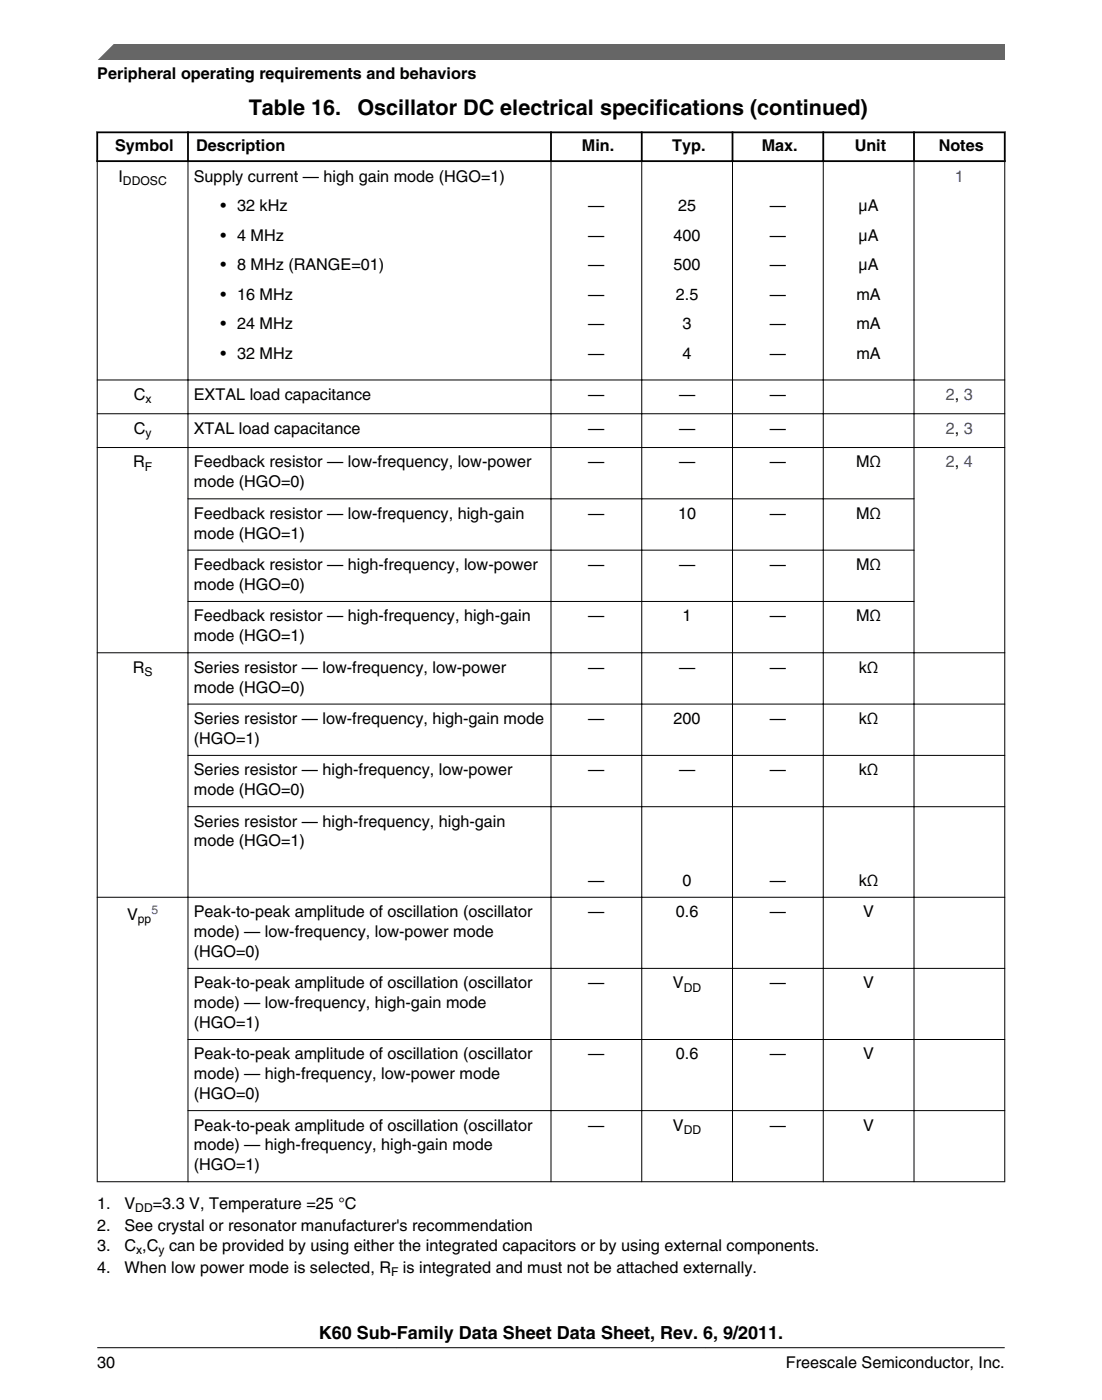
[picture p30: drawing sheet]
<svg xmlns="http://www.w3.org/2000/svg" width="216mm" height="274mm" viewBox="0 0 216 274" stroke-linecap="round" stroke-linejoin="round" font-family="sans-serif">
<defs><g id="words">
<g font-size="4.2">
<text x="48.7" y="22.6">Table 16.</text>
<text x="70" y="22.6">Oscillator DC electrical specifications (continued)</text>
</g>
<text font-size="3.5" x="62.5" y="262.3">K60 Sub-Family Data Sheet Data Sheet, Rev. 6, 9/2011.</text>
<g font-size="3.2">
<text x="19.1" y="15.5">Peripheral operating requirements and behaviors</text>
<text x="22.6" y="29.6">Symbol</text>
<text x="38.4" y="29.6">Description</text>
<text x="114" y="29.6">Min.</text>
<text x="131.7" y="29.6">Typ.</text>
<text x="149.2" y="29.6">Max.</text>
<text x="167.4" y="29.6">Unit</text>
<text x="183.9" y="29.6">Notes</text>
<text x="23.2" y="35.6">I</text>
<text x="38" y="35.6">Supply current — high gain mode (HGO=1)</text>
<text x="43.2" y="41.4">• 32 kHz</text>
<text x="115.3" y="41.4">—</text>
<text x="132.9" y="41.4">25</text>
<text x="150.8" y="41.4">—</text>
<text x="168.2" y="41.4">μA</text>
<text x="43.2" y="47.1">• 4 MHz</text>
<text x="115.3" y="47.1">—</text>
<text x="132" y="47.1">400</text>
<text x="150.8" y="47.1">—</text>
<text x="168.2" y="47.1">μA</text>
<text x="43.2" y="52.9">• 8 MHz (RANGE=01)</text>
<text x="115.3" y="52.9">—</text>
<text x="132" y="52.9">500</text>
<text x="150.8" y="52.9">—</text>
<text x="168.2" y="52.9">μA</text>
<text x="43.2" y="58.7">• 16 MHz</text>
<text x="115.3" y="58.7">—</text>
<text x="132.4" y="58.7">2.5</text>
<text x="150.8" y="58.7">—</text>
<text x="167.8" y="58.7">mA</text>
<text x="43.2" y="64.5">• 24 MHz</text>
<text x="115.3" y="64.5">—</text>
<text x="133.7" y="64.5">3</text>
<text x="150.8" y="64.5">—</text>
<text x="167.8" y="64.5">mA</text>
<text x="43.2" y="70.3">• 32 MHz</text>
<text x="115.3" y="70.3">—</text>
<text x="133.7" y="70.3">4</text>
<text x="150.8" y="70.3">—</text>
<text x="167.8" y="70.3">mA</text>
<text x="26.2" y="78.4">C</text>
<text x="38" y="78.4">EXTAL load capacitance</text>
<text x="115.3" y="78.4">—</text>
<text x="133" y="78.4">—</text>
<text x="150.8" y="78.4">—</text>
<text x="26.2" y="85">C</text>
<text x="38" y="85">XTAL load capacitance</text>
<text x="115.3" y="85">—</text>
<text x="133" y="85">—</text>
<text x="150.8" y="85">—</text>
<text x="26.1" y="91.6">R</text>
<text x="38" y="91.6">Feedback resistor — low-frequency, low-power</text>
<text x="38" y="95.5">mode (HGO=0)</text>
<text x="115.3" y="91.6">—</text>
<text x="133" y="91.6">—</text>
<text x="150.8" y="91.6">—</text>
<text x="167.7" y="91.6">MΩ</text>
<text x="38" y="101.7">Feedback resistor — low-frequency, high-gain</text>
<text x="115.3" y="101.7">—</text>
<text x="132.9" y="101.7">10</text>
<text x="150.8" y="101.7">—</text>
<text x="167.7" y="101.7">MΩ</text>
<text x="38" y="105.5">mode (HGO=1)</text>
<text x="38" y="111.7">Feedback resistor — high-frequency, low-power</text>
<text x="115.3" y="111.7">—</text>
<text x="133" y="111.7">—</text>
<text x="150.8" y="111.7">—</text>
<text x="167.7" y="111.7">MΩ</text>
<text x="38" y="115.6">mode (HGO=0)</text>
<text x="38" y="121.8">Feedback resistor — high-frequency, high-gain</text>
<text x="38" y="125.6">mode (HGO=1)</text>
<text x="115.3" y="121.8">—</text>
<text x="133.7" y="121.8">1</text>
<text x="150.8" y="121.8">—</text>
<text x="167.7" y="121.8">MΩ</text>
<text x="26" y="131.8">R</text>
<text x="38" y="131.8">Series resistor — low-frequency, low-power</text>
<text x="115.3" y="131.8">—</text>
<text x="133" y="131.8">—</text>
<text x="150.8" y="131.8">—</text>
<text x="168.2" y="131.8">kΩ</text>
<text x="38" y="135.7">mode (HGO=0)</text>
<text x="38" y="141.9">Series resistor — low-frequency, high-gain mode</text>
<text x="115.3" y="141.9">—</text>
<text x="132" y="141.9">200</text>
<text x="150.8" y="141.9">—</text>
<text x="168.2" y="141.9">kΩ</text>
<text x="38" y="145.8">(HGO=1)</text>
<text x="38" y="151.9">Series resistor — high-frequency, low-power</text>
<text x="38" y="155.8">mode (HGO=0)</text>
<text x="115.3" y="151.9">—</text>
<text x="133" y="151.9">—</text>
<text x="150.8" y="151.9">—</text>
<text x="168.2" y="151.9">kΩ</text>
<text x="38" y="162">Series resistor — high-frequency, high-gain</text>
<text x="38" y="165.9">mode (HGO=1)</text>
<text x="115.3" y="173.6">—</text>
<text x="133.7" y="173.6">0</text>
<text x="150.8" y="173.6">—</text>
<text x="168.2" y="173.6">kΩ</text>
<text x="38" y="179.7">Peak-to-peak amplitude of oscillation (oscillator</text>
<text x="115.3" y="179.7">—</text>
<text x="132.4" y="179.7">0.6</text>
<text x="150.8" y="179.7">—</text>
<text x="169.1" y="179.7">V</text>
<text x="24.9" y="180.2">V</text>
<text x="38" y="183.6">mode) — low-frequency, low-power mode</text>
<text x="38" y="187.5">(HGO=0)</text>
<text x="38" y="193.7">Peak-to-peak amplitude of oscillation (oscillator</text>
<text x="38" y="197.5">mode) — low-frequency, high-gain mode</text>
<text x="115.3" y="193.7">—</text>
<text x="131.8" y="193.7">V</text>
<text x="150.8" y="193.7">—</text>
<text x="169.1" y="193.7">V</text>
<text x="38" y="201.4">(HGO=1)</text>
<text x="38" y="207.6">Peak-to-peak amplitude of oscillation (oscillator</text>
<text x="115.3" y="207.6">—</text>
<text x="132.4" y="207.6">0.6</text>
<text x="150.8" y="207.6">—</text>
<text x="169.1" y="207.6">V</text>
<text x="38" y="211.5">mode) — high-frequency, low-power mode</text>
<text x="38" y="215.4">(HGO=0)</text>
<text x="38" y="221.5">Peak-to-peak amplitude of oscillation (oscillator</text>
<text x="115.3" y="221.5">—</text>
<text x="131.8" y="221.5">V</text>
<text x="150.8" y="221.5">—</text>
<text x="169.1" y="221.5">V</text>
<text x="38" y="225.4">mode) — high-frequency, high-gain mode</text>
<text x="38" y="229.3">(HGO=1)</text>
<text x="19" y="236.9">1.</text>
<text x="24.4" y="236.9">V</text>
<text x="29.9" y="236.9">=3.3 V, Temperature =25 °C</text>
<text x="19.1" y="241.2">2.</text>
<text x="19.1" y="245.1">3.</text>
<text x="24.4" y="241.2">See crystal or resonator manufacturer's recommendation</text>
<text x="24.4" y="245.1">C ,C can be provided by using either the integrated capacitors or by using external components.</text>
<text x="19.1" y="249.4">4.</text>
<text x="24.4" y="249.4">When low power mode is selected, R</text>
<text x="79" y="249.4">is integrated and must not be attached externally.</text>
<text x="19.1" y="268">30</text>
<text x="154" y="268">Freescale Semiconductor, Inc.</text>
</g>
<g font-size="3.2" fill="#00f">
<text x="187.1" y="35.6">1</text>
<text x="185.3" y="78.4">2, 3</text>
<text x="185.3" y="85">2, 3</text>
<text x="185.3" y="91.6">2, 4</text>
</g>
<g font-size="2.4">
<text x="24.1" y="36.2">DDOSC</text>
<text x="28.5" y="79">x</text>
<text x="28.5" y="85.6">y</text>
<text x="28.4" y="92.2">F</text>
<text x="28.3" y="132.5">S</text>
<text x="27" y="180.8">pp</text>
<text x="134" y="194.3">DD</text>
<text x="134" y="222.2">DD</text>
<text x="26.5" y="237.5">DD</text>
<text x="26.7" y="245.7">x</text>
<text x="31" y="245.7">y</text>
<text x="76.6" y="250">F</text>
</g>
<text font-size="2.4" fill="#00f" x="29.7" y="179.1">5</text>
</g></defs>
<path d="M18.9 25.9h178.1M18.9 31.6h178.1M19 25.8v6M36.8 25.8v6M107.9 25.8v6M125.7 25.8v6M143.5 25.8v6M161.3 25.8v6M179.1 25.8v6M196.8 25.8v6" fill="none" stroke="#000" stroke-width=".35"/>
<g fill="none" stroke="#000" stroke-width=".2">
<path d="M19 31.7v199.9M36.8 31.4v200.2M107.9 31.4v200.2M125.7 31.4v200.2M143.5 31.4v200.2M161.3 31.4v200.2M179.1 31.4v200.2M196.8 31.7v199.9M19 74.5h177.9M19 81.1h177.9M19 87.7h177.9M36.7 97.7h142.5"/>
<path d="M36.7 107.8h142.5M36.7 117.9h142.5M19 127.9h177.9M36.7 138h160.2M36.7 148h160.2M36.7 158.1h160.2M196.9 175.8h-177.9M36.7 189.7h160.2M36.7 203.7h160.2M36.7 217.6h160.2M19 231.6h177.9"/>
</g>
<path d="M19 11.7l5.7-3.1 172.2 .1v3z" fill="#666"/>
<path d="M22.5 8.6l-3.1 3.1" fill="none" stroke="#666" stroke-width=".28"/>
<path d="M19 264.1h177.8" fill="none" stroke="#000" stroke-width=".2"/>
<use href="#words"/>
</svg>
